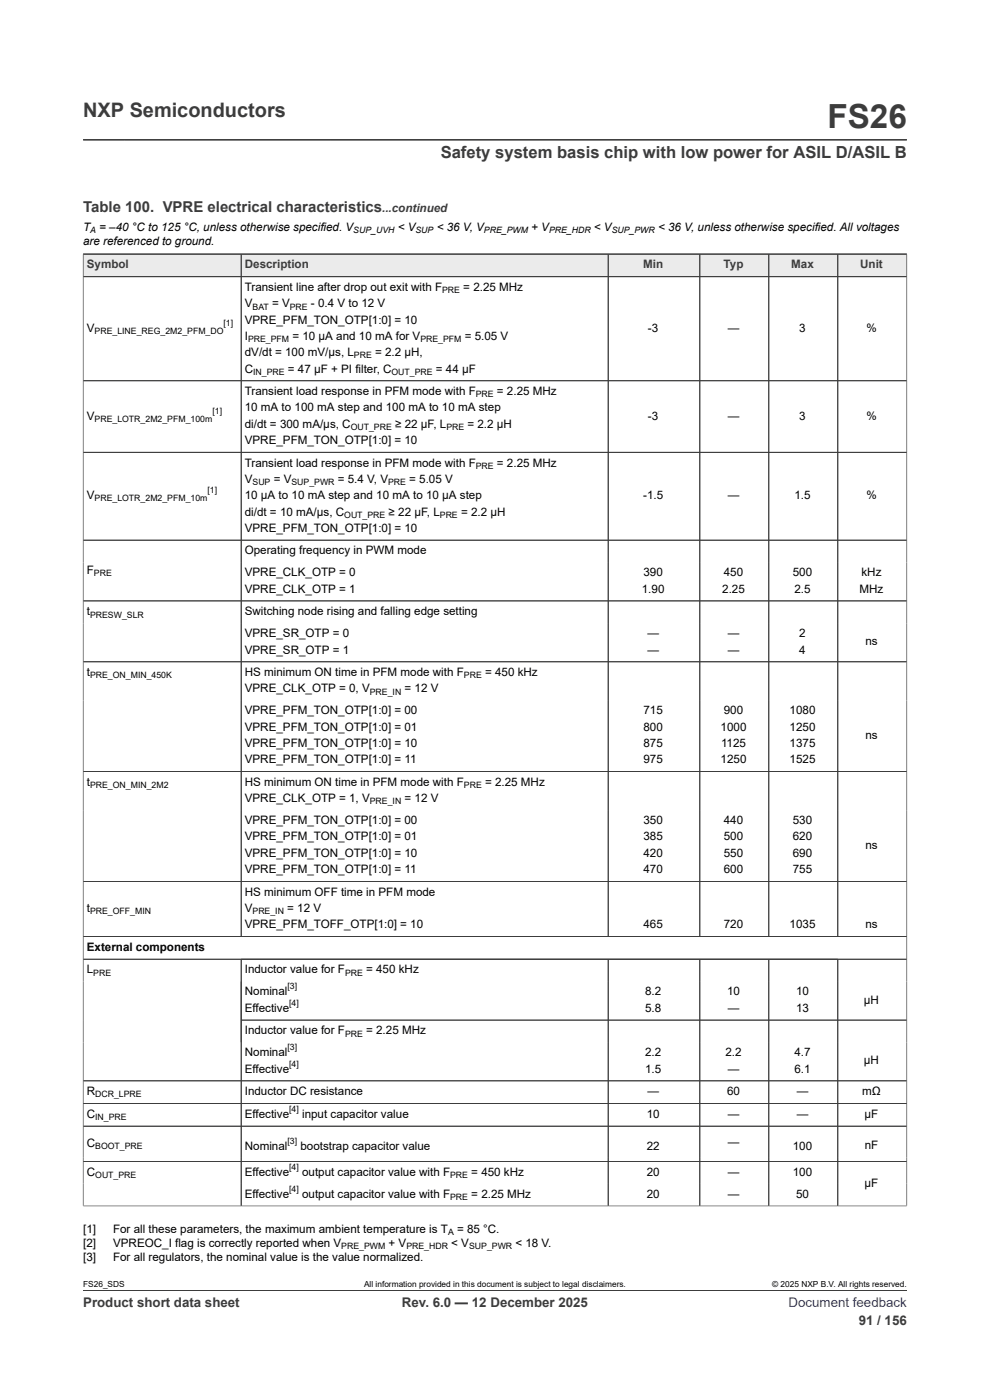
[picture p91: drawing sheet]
<svg xmlns="http://www.w3.org/2000/svg" width="210mm" height="297mm" viewBox="0 0 210 297" stroke-linecap="round" stroke-linejoin="round" font-family="sans-serif">
<defs><g id="words">
<text font-size="7.1" fill="#3c3c3c" x="175.5" y="27.2">FS26</text>
<text font-size="4.2" fill="#3c3c3c" x="17.6" y="24.8">NXP Semiconductors</text>
<text font-size="3.5" fill="#3c3c3c" x="93.5" y="33.5">Safety system basis chip with low power for ASIL D/ASIL B</text>
<text font-size="3.2" fill="#3c3c3c" x="17.6" y="45.1">Table 100. VPRE electrical characteristics</text>
<g font-size="2.8" fill="#3c3c3c">
<text x="17.6" y="277.3">Product short data sheet</text>
<text x="85.3" y="277.3">Rev. 6.0 — 12 December 2025</text>
<text x="182.2" y="281">91 / 156</text>
</g>
<text font-size="2.8" fill="#00f" x="167.3" y="277.3">Document feedback</text>
<g font-size="2.5" fill="#3c3c3c">
<text x="81.1" y="45.1">...continued</text>
<text x="18.4" y="56.9">Symbol</text>
<text x="51.9" y="56.9">Description</text>
<text x="136.4" y="56.9">Min</text>
<text x="153.5" y="56.9">Typ</text>
<text x="167.8" y="56.9">Max</text>
<text x="182.5" y="56.9">Unit</text>
</g>
<g font-size="2.5">
<text x="17.6" y="49">T = –40 °C to 125 °C, unless otherwise specified. V</text>
<text x="17.6" y="51.9">are referenced to ground.</text>
<text x="84.4" y="49">&lt; V</text>
<text x="92.6" y="49">&lt; 36 V, V</text>
<text x="112.7" y="49">+ V</text>
<text x="126" y="49">&lt; V</text>
<text x="139.6" y="49">&lt; 36 V, unless otherwise specified. All voltages</text>
<text x="51.9" y="61.7">Transient line after drop out exit with F</text>
<text x="51.9" y="65.2">V</text>
<text x="57.7" y="65.2">= V</text>
<text x="66" y="65.2">- 0.4 V to 12 V</text>
<text x="98.3" y="61.7">= 2.25 MHz</text>
<text x="18.4" y="70.4">V</text>
<text x="51.9" y="68.7">VPRE_PFM_TON_OTP[1:0] = 10</text>
<text x="137.5" y="70.4">-3</text>
<text x="154.4" y="70.4">—</text>
<text x="169.5" y="70.4">3</text>
<text x="183.8" y="70.4">%</text>
<text x="51.9" y="72.1">I</text>
<text x="51.9" y="75.6">dV/dt = 100 mV/µs, L</text>
<text x="62" y="72.1">= 10 µA and 10 mA for V</text>
<text x="79.6" y="75.6">= 2.2 μH,</text>
<text x="98.6" y="72.1">= 5.05 V</text>
<text x="51.9" y="79">C</text>
<text x="51.9" y="83.8">Transient load response in PFM mode with F</text>
<text x="61.1" y="79">= 47 µF + PI filter, C</text>
<text x="92.5" y="79">= 44 μF</text>
<text x="105.4" y="83.8">= 2.25 MHz</text>
<text x="18.4" y="89">V</text>
<text x="51.9" y="87.3">10 mA to 100 mA step and 100 mA to 10 mA step</text>
<text x="137.5" y="89">-3</text>
<text x="154.4" y="89">—</text>
<text x="169.5" y="89">3</text>
<text x="183.8" y="89">%</text>
<text x="51.9" y="90.7">di/dt = 300 mA/µs, C</text>
<text x="51.9" y="94.2">VPRE_PFM_TON_OTP[1:0] = 10</text>
<text x="83.8" y="90.7">≥ 22 µF, L</text>
<text x="99.2" y="90.7">= 2.2 µH</text>
<text x="51.9" y="99">Transient load response in PFM mode with F</text>
<text x="105.4" y="99">= 2.25 MHz</text>
<text x="18.4" y="105.9">V</text>
<text x="51.9" y="102.5">V</text>
<text x="51.9" y="105.9">10 µA to 10 mA step and 10 mA to 10 µA step</text>
<text x="58.1" y="102.5">= V</text>
<text x="71.7" y="102.5">= 5.4 V, V</text>
<text x="86.8" y="102.5">= 5.05 V</text>
<text x="136.4" y="105.9">-1.5</text>
<text x="154.4" y="105.9">—</text>
<text x="168.5" y="105.9">1.5</text>
<text x="183.8" y="105.9">%</text>
<text x="51.9" y="109.4">di/dt = 10 mA/µs, C</text>
<text x="51.9" y="112.8">VPRE_PFM_TON_OTP[1:0] = 10</text>
<text x="82.4" y="109.4">≥ 22 µF, L</text>
<text x="97.8" y="109.4">= 2.2 µH</text>
<text x="51.9" y="117.6">Operating frequency in PWM mode</text>
<text x="18.4" y="121.7">F</text>
<text x="51.9" y="122.3">VPRE_CLK_OTP = 0</text>
<text x="51.9" y="125.7">VPRE_CLK_OTP = 1</text>
<text x="136.2" y="125.7">1.90</text>
<text x="136.5" y="122.3">390</text>
<text x="153.2" y="125.7">2.25</text>
<text x="153.5" y="122.3">450</text>
<text x="168.2" y="122.3">500</text>
<text x="168.5" y="125.7">2.5</text>
<text x="182.3" y="125.7">MHz</text>
<text x="182.7" y="122.3">kHz</text>
<text x="18.4" y="130.5">t</text>
<text x="51.9" y="130.5">Switching node rising and falling edge setting</text>
<text x="51.9" y="135.2">VPRE_SR_OTP = 0</text>
<text x="137.3" y="135.2">—</text>
<text x="154.4" y="135.2">—</text>
<text x="169.5" y="135.2">2</text>
<text x="183.6" y="136.9">ns</text>
<text x="18.4" y="143.4">t</text>
<text x="51.9" y="138.6">VPRE_SR_OTP = 1</text>
<text x="51.9" y="143.4">HS minimum ON time in PFM mode with F</text>
<text x="102.9" y="143.4">= 450 kHz</text>
<text x="137.3" y="138.6">—</text>
<text x="154.4" y="138.6">—</text>
<text x="169.5" y="138.6">4</text>
<text x="51.9" y="146.9">VPRE_CLK_OTP = 0, V</text>
<text x="85.8" y="146.9">= 12 V</text>
<text x="51.9" y="151.6">VPRE_PFM_TON_OTP[1:0] = 00</text>
<text x="51.9" y="155">VPRE_PFM_TON_OTP[1:0] = 01</text>
<text x="136.5" y="151.6">715</text>
<text x="136.5" y="155">800</text>
<text x="152.9" y="155">1000</text>
<text x="153.5" y="151.6">900</text>
<text x="167.5" y="151.6">1080</text>
<text x="167.5" y="155">1250</text>
<text x="51.9" y="158.5">VPRE_PFM_TON_OTP[1:0] = 10</text>
<text x="51.9" y="161.9">VPRE_PFM_TON_OTP[1:0] = 11</text>
<text x="136.5" y="158.5">875</text>
<text x="136.5" y="161.9">975</text>
<text x="152.9" y="161.9">1250</text>
<text x="152.9" y="158.5">1125</text>
<text x="167.5" y="158.5">1375</text>
<text x="167.5" y="161.9">1525</text>
<text x="183.6" y="156.7">ns</text>
<text x="18.4" y="166.7">t</text>
<text x="51.9" y="166.7">HS minimum ON time in PFM mode with F</text>
<text x="102.9" y="166.7">= 2.25 MHz</text>
<text x="51.9" y="170.2">VPRE_CLK_OTP = 1, V</text>
<text x="85.8" y="170.2">= 12 V</text>
<text x="51.9" y="174.8">VPRE_PFM_TON_OTP[1:0] = 00</text>
<text x="51.9" y="178.3">VPRE_PFM_TON_OTP[1:0] = 01</text>
<text x="136.5" y="174.8">350</text>
<text x="136.5" y="178.3">385</text>
<text x="153.5" y="174.8">440</text>
<text x="153.5" y="178.3">500</text>
<text x="168.2" y="174.8">530</text>
<text x="168.2" y="178.3">620</text>
<text x="51.9" y="181.8">VPRE_PFM_TON_OTP[1:0] = 10</text>
<text x="51.9" y="185.2">VPRE_PFM_TON_OTP[1:0] = 11</text>
<text x="136.5" y="181.8">420</text>
<text x="136.5" y="185.2">470</text>
<text x="153.5" y="181.8">550</text>
<text x="153.5" y="185.2">600</text>
<text x="168.2" y="181.8">690</text>
<text x="168.2" y="185.2">755</text>
<text x="183.6" y="180">ns</text>
<text x="51.9" y="190">HS minimum OFF time in PFM mode</text>
<text x="18.4" y="193.5">t</text>
<text x="51.9" y="193.5">V</text>
<text x="51.9" y="196.9">VPRE_PFM_TOFF_OTP[1:0] = 10</text>
<text x="60.9" y="193.5">= 12 V</text>
<text x="136.5" y="196.9">465</text>
<text x="153.5" y="196.9">720</text>
<text x="167.5" y="196.9">1035</text>
<text x="183.6" y="196.9">ns</text>
<text x="18.4" y="201.7">External components</text>
<text x="18.4" y="206.5">L</text>
<text x="51.9" y="206.5">Inductor value for F</text>
<text x="77.7" y="206.5">= 450 kHz</text>
<text x="51.9" y="211.2">Nominal</text>
<text x="51.9" y="214.6">Effective</text>
<text x="136.8" y="211.2">8.2</text>
<text x="136.8" y="214.6">5.8</text>
<text x="154.2" y="211.2">10</text>
<text x="154.4" y="214.6">—</text>
<text x="168.9" y="211.2">10</text>
<text x="168.9" y="214.6">13</text>
<text x="183.3" y="212.9">µH</text>
<text x="51.9" y="219.4">Inductor value for F</text>
<text x="77.7" y="219.4">= 2.25 MHz</text>
<text x="51.9" y="224.1">Nominal</text>
<text x="51.9" y="227.5">Effective</text>
<text x="136.8" y="224.1">2.2</text>
<text x="136.8" y="227.5">1.5</text>
<text x="153.9" y="224.1">2.2</text>
<text x="154.4" y="227.5">—</text>
<text x="168.5" y="224.1">4.7</text>
<text x="168.5" y="227.5">6.1</text>
<text x="183.3" y="225.8">µH</text>
<text x="18.4" y="232.3">R</text>
<text x="51.9" y="232.3">Inductor DC resistance</text>
<text x="137.3" y="232.3">—</text>
<text x="154.2" y="232.3">60</text>
<text x="169" y="232.3">—</text>
<text x="182.9" y="232.3">mΩ</text>
<text x="18.4" y="237.1">C</text>
<text x="51.9" y="237.1">Effective</text>
<text x="64.1" y="237.1">input capacitor value</text>
<text x="137.2" y="237.1">10</text>
<text x="154.4" y="237.1">—</text>
<text x="169" y="237.1">—</text>
<text x="183.4" y="237.1">µF</text>
<text x="18.4" y="243.3">C</text>
<text x="51.9" y="243.9">Nominal</text>
<text x="63.7" y="243.9">bootstrap capacitor value</text>
<text x="137.2" y="243.9">22</text>
<text x="154.4" y="243.2">—</text>
<text x="168.2" y="243.9">100</text>
<text x="183.4" y="243.8">nF</text>
<text x="18.4" y="249.4">C</text>
<text x="51.9" y="249.4">Effective</text>
<text x="64.1" y="249.4">output capacitor value with F</text>
<text x="100" y="249.4">= 450 kHz</text>
<text x="137.2" y="249.4">20</text>
<text x="154.4" y="249.4">—</text>
<text x="168.2" y="249.4">100</text>
<text x="183.4" y="251.7">µF</text>
<text x="51.9" y="254.1">Effective</text>
<text x="64.1" y="254.1">output capacitor value with F</text>
<text x="100" y="254.1">= 2.25 MHz</text>
<text x="137.2" y="254.1">20</text>
<text x="154.4" y="254.1">—</text>
<text x="168.9" y="254.1">50</text>
<text x="17.6" y="261.5">[1]</text>
<text x="24" y="261.5">For all these parameters, the maximum ambient temperature is T</text>
<text x="96.9" y="261.5">= 85 °C.</text>
<text x="17.6" y="264.4">[2]</text>
<text x="17.6" y="267.4">[3]</text>
<text x="24" y="264.4">VPREOC_I flag is correctly reported when V</text>
<text x="24" y="267.4">For all regulators, the nominal value is the value normalized.</text>
<text x="82.4" y="264.4">+ V</text>
<text x="95.7" y="264.4">&lt; V</text>
<text x="109.3" y="264.4">&lt; 18 V.</text>
</g>
<g font-size="1.9">
<text x="19.1" y="49.5">A</text>
<text x="74.9" y="49.5">SUP_UVH</text>
<text x="88.1" y="49.5">SUP</text>
<text x="102.7" y="49.5">PRE_PWM</text>
<text x="116.5" y="49.5">PRE_HDR</text>
<text x="129.8" y="49.5">SUP_PWR</text>
<text x="53.6" y="65.7">BAT</text>
<text x="61.5" y="65.7">PRE</text>
<text x="93.8" y="62.2">PRE</text>
<text x="20.1" y="70.9">PRE_LINE_REG_2M2_PFM_DO</text>
<text x="47.4" y="69.1">[1]</text>
<text x="52.6" y="72.6">PRE_PFM</text>
<text x="75.1" y="76">PRE</text>
<text x="89.2" y="72.6">PRE_PFM</text>
<text x="53.7" y="79.5">IN_PRE</text>
<text x="83.1" y="79.5">OUT_PRE</text>
<text x="20.1" y="89.5">PRE_LOTR_2M2_PFM_100m</text>
<text x="45.1" y="87.7">[1]</text>
<text x="100.9" y="84.3">PRE</text>
<text x="74.4" y="91.2">OUT_PRE</text>
<text x="94.7" y="91.2">PRE</text>
<text x="100.9" y="99.5">PRE</text>
<text x="20.1" y="106.4">PRE_LOTR_2M2_PFM_10m</text>
<text x="44" y="104.6">[1]</text>
<text x="53.6" y="102.9">SUP</text>
<text x="61.8" y="102.9">SUP_PWR</text>
<text x="82.3" y="102.9">PRE</text>
<text x="73" y="109.8">OUT_PRE</text>
<text x="93.3" y="109.8">PRE</text>
<text x="19.9" y="122.2">PRE</text>
<text x="19.1" y="131">PRESW_SLR</text>
<text x="19.1" y="143.9">PRE_ON_MIN_450K</text>
<text x="98.4" y="143.9">PRE</text>
<text x="78.5" y="147.4">PRE_IN</text>
<text x="19.1" y="167.2">PRE_ON_MIN_2M2</text>
<text x="98.4" y="167.2">PRE</text>
<text x="78.5" y="170.7">PRE_IN</text>
<text x="19.1" y="193.9">PRE_OFF_MIN</text>
<text x="53.6" y="193.9">PRE_IN</text>
<text x="19.8" y="207">PRE</text>
<text x="61" y="209.9">[3]</text>
<text x="73.2" y="207">PRE</text>
<text x="61.3" y="213.4">[4]</text>
<text x="73.2" y="219.9">PRE</text>
<text x="61" y="222.8">[3]</text>
<text x="61.3" y="226.3">[4]</text>
<text x="20.2" y="232.8">DCR_LPRE</text>
<text x="20.2" y="237.6">IN_PRE</text>
<text x="61.3" y="235.9">[4]</text>
<text x="20.2" y="243.8">BOOT_PRE</text>
<text x="61" y="242.6">[3]</text>
<text x="20.2" y="249.9">OUT_PRE</text>
<text x="61.3" y="248.1">[4]</text>
<text x="95.5" y="249.9">PRE</text>
<text x="61.3" y="252.8">[4]</text>
<text x="95.5" y="254.6">PRE</text>
<text x="95" y="262">A</text>
<text x="72.4" y="264.9">PRE_PWM</text>
<text x="86.2" y="264.9">PRE_HDR</text>
<text x="99.5" y="264.9">SUP_PWR</text>
</g>
<g font-size="1.8">
<text x="17.6" y="273.1">FS26_SDS</text>
<text x="77.2" y="273.1">All information provided in this document is subject to legal disclaimers.</text>
<text x="163.8" y="273.1">© 2025 NXP B.V. All rights reserved.</text>
</g>
</g></defs>
<path d="M17.6 29.7h174.8M17.6 53.9h174.8" fill="none" stroke="#3c3c3c" stroke-width=".21"/>
<path d="M17.7 54h33.4v4.6h-33.4z" fill="#ebebeb"/>
<path d="M17.6 53.9h33.5v4.8h-33.5z" fill="none" stroke="#3c3c3c" stroke-width=".21"/>
<path d="M51.2 54h77.7v4.6h-77.7z" fill="#ebebeb"/>
<path d="M51.1 53.9h77.9v4.8h-77.9z" fill="none" stroke="#3c3c3c" stroke-width=".21"/>
<path d="M129.1 54h19.3v4.6h-19.3z" fill="#ebebeb"/>
<path d="M129 53.9h19.5v4.8h-19.5z" fill="none" stroke="#3c3c3c" stroke-width=".21"/>
<path d="M148.5 54h14.5v4.6h-14.5z" fill="#ebebeb"/>
<path d="M148.5 53.9h14.6v4.8h-14.6z" fill="none" stroke="#3c3c3c" stroke-width=".21"/>
<path d="M163.2 54h14.5v4.6h-14.5z" fill="#ebebeb"/>
<path d="M163.1 53.9h14.6v4.8h-14.6z" fill="none" stroke="#3c3c3c" stroke-width=".21"/>
<path d="M177.8 54h14.5v4.6h-14.5z" fill="#ebebeb"/>
<g fill="none" stroke="#3c3c3c" stroke-width=".21">
<path d="M17.6 54v201.9M17.6 53.9h174.8v202M51.1 54v144.7M129 54v144.7M148.5 54v144.7M163.1 54v144.7M177.7 53.9v144.8M192.4 58.7h-174.8M17.6 80.8h174.8M17.6 96h174.8M17.6 114.6h174.8M17.6 127.5h174.8"/>
<path d="M17.6 140.4h174.8M17.6 163.7h174.8M17.6 187h174.8M17.6 198.7h174.8M17.6 203.5h174.8M51.1 216.4h141.3M51.1 203.5v52.3M129 203.5v52.3M148.5 203.5v52.3M163.1 203.5v52.3M177.7 203.5v52.3M17.6 229.3h174.8"/>
<path d="M17.6 234.1h174.8M17.6 238.9h174.8M17.6 255.8h174.8M17.6 246.4h174.8M17.6 273.8h174.8"/>
</g>
<use href="#words"/>
</svg>
